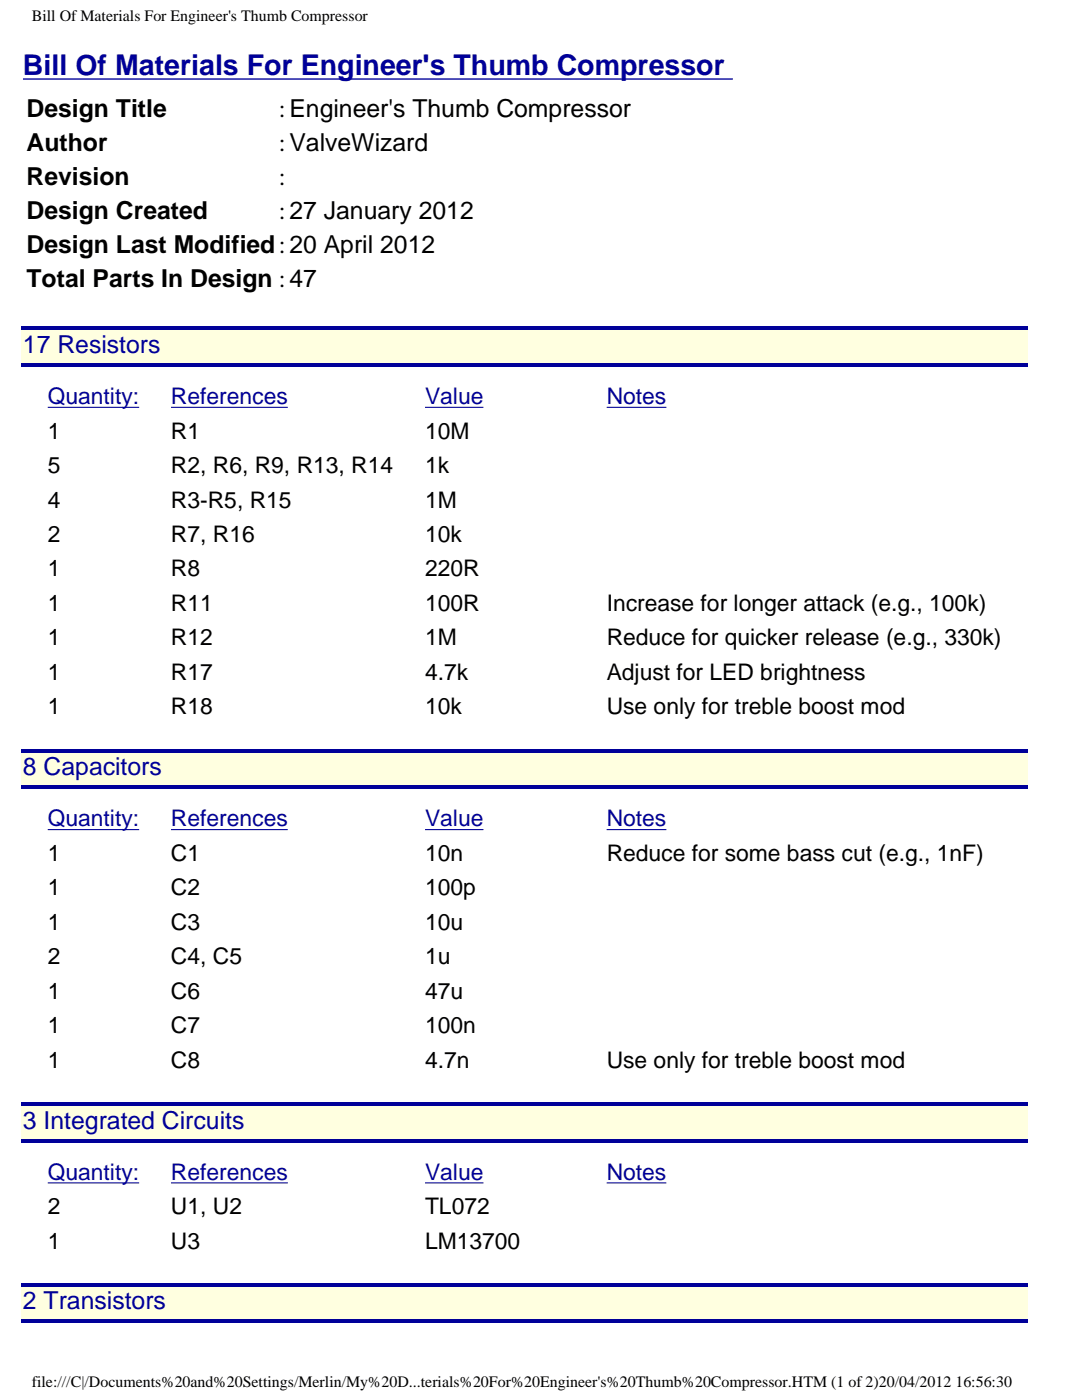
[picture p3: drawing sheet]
<svg xmlns="http://www.w3.org/2000/svg" width="216mm" height="279mm" viewBox="0 0 216 279" stroke-linecap="round" stroke-linejoin="round" font-family="sans-serif">
<defs><g id="words">
<text font-size="5.7" fill="#009" x="4.6" y="15">Bill Of Materials For Engineer's Thumb Compressor</text>
<g font-size="4.9">
<text x="5.3" y="23.4">Design Title</text>
<text x="55.7" y="23.4">:Engineer's Thumb Compressor</text>
<text x="5.3" y="30.2">Author</text>
<text x="55.7" y="30.2">:ValveWizard</text>
<text x="5.3" y="37">Revision</text>
<text x="55.7" y="37">:</text>
<text x="5.3" y="43.8">Design Created</text>
<text x="55.7" y="43.8">:27 January 2012</text>
<text x="5.3" y="50.6">Design Last Modified:20 April 2012</text>
<text x="5.3" y="57.3">Total Parts In Design :47</text>
</g>
<g font-size="4.9" fill="#009">
<text x="4.6" y="70.5">17 Resistors</text>
<text x="4.6" y="154.7">8 Capacitors</text>
<text x="4.6" y="225.2">3 Integrated Circuits</text>
<text x="4.6" y="261.3">2 Transistors</text>
</g>
<g font-size="4.6" fill="#009">
<text x="9.5" y="80.6">Quantity:</text>
<text x="34.1" y="80.6">References</text>
<text x="84.8" y="80.6">Value</text>
<text x="121.1" y="80.6">Notes</text>
<text x="9.5" y="164.9">Quantity:</text>
<text x="34.1" y="164.9">References</text>
<text x="84.8" y="164.9">Value</text>
<text x="121.1" y="164.9">Notes</text>
<text x="9.5" y="235.4">Quantity:</text>
<text x="34.1" y="235.4">References</text>
<text x="84.8" y="235.4">Value</text>
<text x="121.1" y="235.4">Notes</text>
</g>
<g font-size="4.6">
<text x="9.5" y="87.5">1</text>
<text x="34.1" y="87.5">R1</text>
<text x="84.8" y="87.5">10M</text>
<text x="9.5" y="94.4">5</text>
<text x="34.1" y="94.4">R2, R6, R9, R13, R14</text>
<text x="84.8" y="94.4">1k</text>
<text x="9.5" y="101.3">4</text>
<text x="34.1" y="101.3">R3-R5, R15</text>
<text x="84.8" y="101.3">1M</text>
<text x="9.5" y="108.2">2</text>
<text x="34.1" y="108.2">R7, R16</text>
<text x="84.8" y="108.2">10k</text>
<text x="9.5" y="115">1</text>
<text x="34.1" y="115">R8</text>
<text x="84.8" y="115">220R</text>
<text x="9.5" y="121.9">1</text>
<text x="34.1" y="121.9">R11</text>
<text x="84.8" y="121.9">100R</text>
<text x="121.1" y="121.9">Increase for longer attack (e.g., 100k)</text>
<text x="9.5" y="128.8">1</text>
<text x="34.1" y="128.8">R12</text>
<text x="84.8" y="128.8">1M</text>
<text x="121.1" y="128.8">Reduce for quicker release (e.g., 330k)</text>
<text x="9.5" y="135.7">1</text>
<text x="34.1" y="135.7">R17</text>
<text x="84.8" y="135.7">4.7k</text>
<text x="121.1" y="135.7">Adjust for LED brightness</text>
<text x="9.5" y="142.6">1</text>
<text x="34.1" y="142.6">R18</text>
<text x="84.8" y="142.6">10k</text>
<text x="121.1" y="142.6">Use only for treble boost mod</text>
<text x="9.5" y="171.8">1</text>
<text x="34.1" y="171.8">C1</text>
<text x="84.8" y="171.8">10n</text>
<text x="121.1" y="171.8">Reduce for some bass cut (e.g., 1nF)</text>
<text x="9.5" y="178.7">1</text>
<text x="34.1" y="178.7">C2</text>
<text x="84.8" y="178.7">100p</text>
<text x="9.5" y="185.6">1</text>
<text x="34.1" y="185.6">C3</text>
<text x="84.8" y="185.6">10u</text>
<text x="9.5" y="192.4">2</text>
<text x="34.1" y="192.4">C4, C5</text>
<text x="84.8" y="192.4">1u</text>
<text x="9.5" y="199.3">1</text>
<text x="34.1" y="199.3">C6</text>
<text x="84.8" y="199.3">47u</text>
<text x="9.5" y="206.2">1</text>
<text x="34.1" y="206.2">C7</text>
<text x="84.8" y="206.2">100n</text>
<text x="9.5" y="213.1">1</text>
<text x="34.1" y="213.1">C8</text>
<text x="84.8" y="213.1">4.7n</text>
<text x="121.1" y="213.1">Use only for treble boost mod</text>
<text x="9.5" y="242.3">2</text>
<text x="34.1" y="242.3">U1, U2</text>
<text x="84.8" y="242.3">TL072</text>
<text x="9.5" y="249.2">1</text>
<text x="34.1" y="249.2">U3</text>
<text x="84.8" y="249.2">LM13700</text>
</g>
<g font-size="3.2">
<text x="6.3" y="4.2">Bill Of Materials For Engineer's Thumb Compressor</text>
<text x="6.3" y="276.9">file:///C|/Documents%20and%20Settings/Merlin/My%20D...terials%20For%20Engineer's%20Thumb%20Compressor.HTM (1 of 2)20/04/2012 16:56:30</text>
</g>
</g></defs>
<path d="M4.2 65.9h200.9v6.6h-200.9z" fill="#ffffe0"/>
<g fill="#009">
<path d="M4.2 65.2h200.9v.7h-200.9z"/>
<path d="M4.2 72.5h200.9v.7h-200.9z"/>
</g>
<path d="M4.2 150.1h200.9v6.7h-200.9z" fill="#ffffe0"/>
<g fill="#009">
<path d="M4.2 149.4h200.9v.7h-200.9z"/>
<path d="M4.2 156.8h200.9v.7h-200.9z"/>
</g>
<path d="M4.2 220.6h200.9v6.7h-200.9z" fill="#ffffe0"/>
<g fill="#009">
<path d="M4.2 219.9h200.9v.7h-200.9z"/>
<path d="M4.2 227.3h200.9v.7h-200.9z"/>
</g>
<path d="M4.2 256.7h200.9v6.7h-200.9z" fill="#ffffe0"/>
<g fill="#009">
<path d="M4.2 256h200.9v.7h-200.9z"/>
<path d="M4.2 263.4h200.9v.7h-200.9z"/>
</g>
<path d="M4.6 15.8h141.6" fill="none" stroke="#009" stroke-width=".27"/>
<path d="M9.5 81.3h18.3M34.1 81.3h23.3M84.8 81.3h11.7M121.1 81.3h11.9M9.5 165.6h18.3M34.1 165.6h23.3M84.8 165.6h11.7M121.1 165.6h11.9M9.5 236.1h18.3M34.1 236.1h23.3M84.8 236.1h11.7M121.1 236.1h11.9" fill="none" stroke="#009" stroke-width=".22"/>
<use href="#words"/>
</svg>
